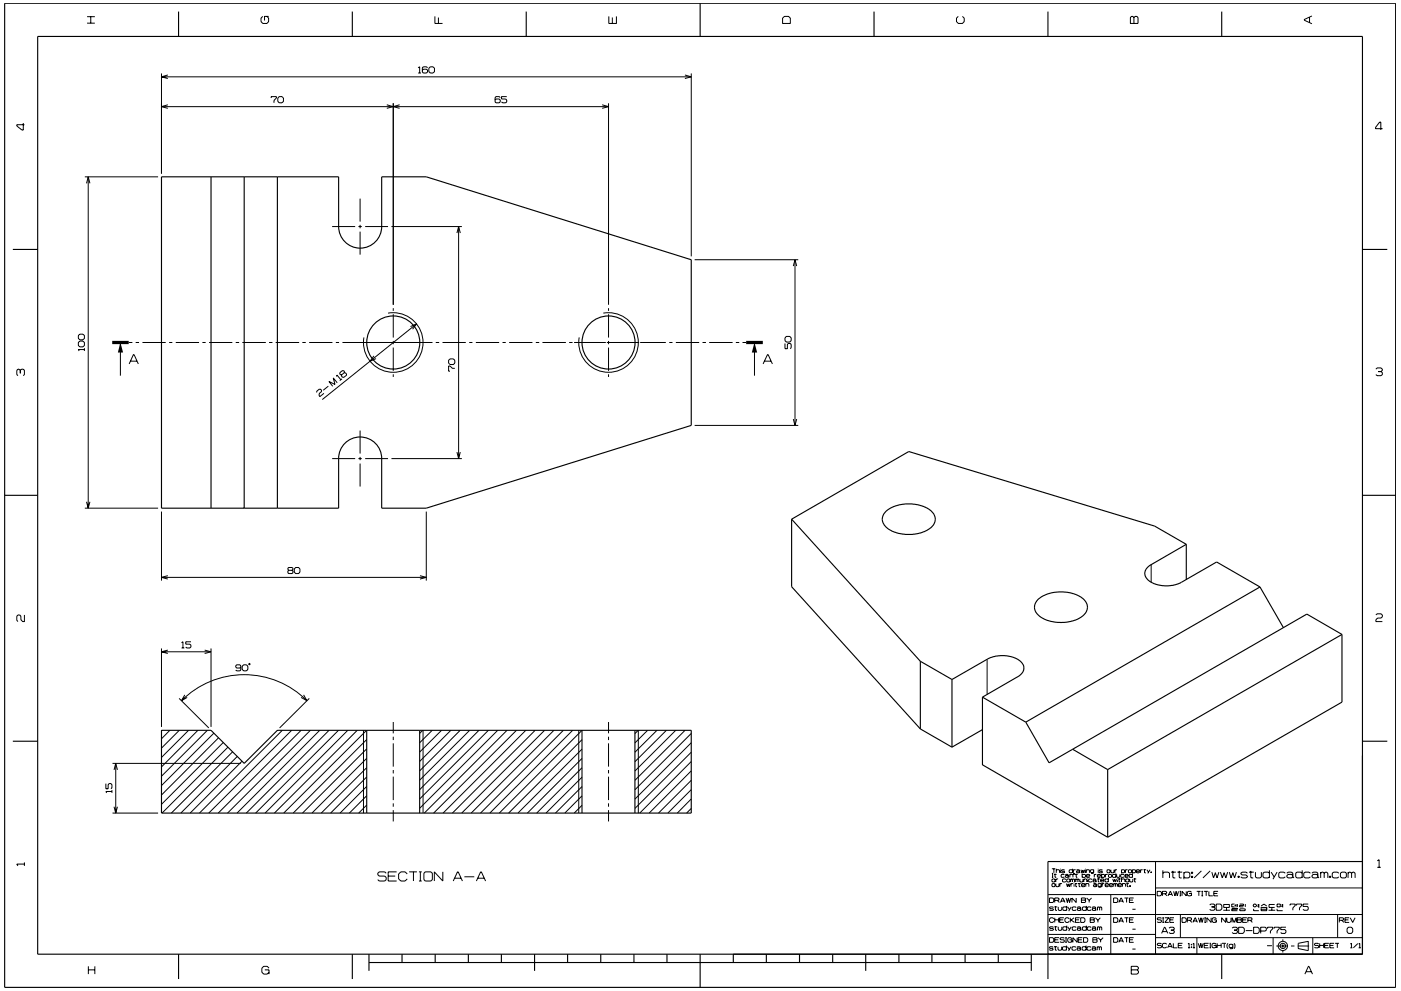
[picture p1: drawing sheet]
<svg xmlns="http://www.w3.org/2000/svg" width="420mm" height="297mm" viewBox="0 0 420 297" stroke-linecap="round" stroke-linejoin="round" font-family="sans-serif">
<g fill="none" stroke="#000" stroke-width=".3">
<path d="M26.1 6.9h2.3M26.1 5h2.3M27.2 5v1.9M78.8 4.9l-.5 .5v1.1l.5 .5h1.3l.5-.5v-1.1l-.5-.5M80.6 4.9h-1.3v1.2M130.4 4.9v2.1h2.3M131.5 5.2v1.8M182.6 4.9v2.1h2.3v-2.1M183.6 5.2v1.8M234.7 5.4l.5-.5h1.3l.5 .5v1.6h-2.3zM287.4 4.9l-.5 .5v1.1l.5 .5h1.2l.6-.5v-1.1l-.6-.5M339.3 4.9h.4l.4 .4 .3-.4h.5l.4 .4v1.7h-2.3v-1.7z"/>
<path d="M340.1 5.3v1.7M392.7 5.2v1.5M393.4 4.8l-2.2 1v.3l2.2 1M7 36.9v2.1h-.4l-1.6-1.2v-.4h2.3M48.4 23h158.9M48.4 22v30M48.4 32h134.1M50.3 31.4l-1.9 .6 1.9 .5M50.3 22.5l-1.9 .5 1.9 .5M81.3 29.4v-.4h1.6v.4l-.7 .7v.7M83.7 29h.9l.4 .4v1l-.4 .4h-.9l-.4-.4v-1zM116 31.4l1.9 .6-1.9 .5"/>
<path d="M117.9 30.9v60.5M119.8 31.4l-1.9 .6 1.9 .5M125.4 20.3l.5-.3v1.9M125.4 21.9h.8M128.2 20.3l-.3-.3h-.9l-.3 .3v1.3l.3 .3h.9l.3-.3v-.6l-.3-.3h-.9l-.3 .3M128.6 20.4l.4-.4h.9l.4 .4v1.1l-.4 .4h-.9l-.4-.4zM150 29.3l-.3-.3h-1l-.2 .3v1.2l.2 .3h1l.3-.3v-.5l-.3-.3h-1l-.2 .3M152 29h-1.6v.7h1.3l.3 .3v.5l-.3 .3h-1l-.3-.3M180.6 31.4l1.9 .6-1.9 .5M182.5 30.9v60.5M205.4 22.5l1.9 .5-1.9 .5M207.3 22v54.8"/>
<path d="M414.6 38.6h-2.1v-.4l1.3-1.6h.3v2.3M25.4 53h22M26 55l.5-2 .5 2M26.5 53v99.3M108 59.5v6.9M99.6 67.9h6.9M107.5 67.9h1M108 67.4v1M108 69.4v6.9M109.5 67.9h6.9M117.4 67.9h21.1M137 69.8l.5-1.9 .5 1.9"/>
<path d="M137.5 67.9v69.6M208.3 77.9h31.1M237.9 79.8l.5-1.9 .5 1.9M238.4 77.9v49.6M116.4 93.9a8.9 8.9 0 0 1 10.5 8.2 8.9 8.9 0 0 1-9.4 9.5 8.9 8.9 0 0 1-8.4-10.5M117.9 92.4v.8M117.9 94.2v7M123.1 97.9l1.8-.8-1.2 1.6M124.9 97.1l-28.3 22.7M180.9 93.9a8.9 8.9 0 0 1 10.5 8.2 8.9 8.9 0 0 1-9.4 9.5 8.9 8.9 0 0 1-8.3-10.5M182.5 92.4v.8M182.5 94.2v7"/>
<path d="M6.1 111l-.4-.3h-.3l-.4 .3v1.3l.4 .3M6.1 111l.3-.3h.6l.3 .3v1.3l-.3 .3M6.1 111v.9M23.5 102.7l.4-.5h1l.4 .5v.8l-.4 .5h-1l-.4-.5zM23.9 100.2h1l.4 .4v.8l-.4 .5h-1l-.4-.5v-.8zM25.3 104.8h-1.8l.2 .4M25.3 104.4v.8M36.1 102.7v9.9M38.6 102.7h1.1M38.7 109.1l1.3-2.8h.2l1.3 2.8M39.2 108.2h1.9M40.7 102.7h1"/>
<path d="M42.7 102.7h7M50.7 102.7h1M52.7 102.7h7M60.7 102.7h1M62.7 102.7h7M70.7 102.7h1M72.7 102.7h7M80.7 102.7h1M82.7 102.7h7M90.7 102.7h1M92.7 102.7h7M95 117.6v-.3l.8-.7 .4 .1 .2 .7-.6 .5-.1 .6 .2 .4 1.3-1"/>
<path d="M98.5 115.7l-1.6 1.3M100.7 102.7h1M100.9 112.9l.1-.5 1.2 1.4M101.1 114.7l-1.2-1.4 .6 1.9-1.9-.9 1.2 1.5M102.6 113.5l-.7 .6M102.7 102.7h27M103.2 111.7l-.1-.6h-.4l-.8 .6v.4l.5 .3M103.2 111.7l-.8 .7M103.2 111.7l.4 .1 .3 .3v.4l-.8 .6h-.4l-.3-.7M112.1 106.7l-1.1 1.6 1.8-.8M117.9 102.2v1M117.9 104.2v7"/>
<path d="M117.9 112.2v.8M130.7 102.7h1M132.7 102.7h7M135 107.6h1l.4 .4v.8l-.4 .5h-1l-.5-.5v-.8zM136.4 110.4h-.7l-.7-.7h-.5v1.6h.5M140.7 102.7h1M142.7 102.7h7M150.7 102.7h1M152.7 102.7h7M160.7 102.7h1M162.7 102.7h7M170.7 102.7h1"/>
<path d="M172.2 102.7h9.5M182 102.7h9.7M182.5 102.2v1M182.5 104.2v7M182.5 112.2v.8M192 102.7h7.7M200.7 102.7h1M202.7 102.7h7M210.7 102.7h1M212.7 102.7h7M220.7 102.7h1M222.7 102.7h1.1"/>
<path d="M226.3 102.7v9.9M228.9 109.1l1.3-2.8h.2l1.2 2.8M229.3 108.2h1.9M235.4 103v1.5h.7v-1.3l.3-.2h.6l.3 .2v1l-.3 .3M235.8 100.8h1.1l.4 .5v.8l-.4 .4h-1.1l-.4-.4v-.8zM412.6 110.7l.4-.4h1.2l.4 .4v.3l-.4 .4M413.3 111.4h.9M414.2 111.4l.4 .3v.6l-.4 .3h-1.2l-.4-.3M99.6 137.5h6.9M107.5 137.5h1M108 129v6.9M108 137v.9"/>
<path d="M108 138.9v6.9M109.5 137.5h6.9M117.4 137.5h21.1M137 135.5l.5 2 .5-2M208.3 127.5h31.1M237.9 125.6l.5 1.9 .5-1.9M25.4 152.3h22M25.9 150.4l.6 1.9 .5-1.9M48.4 153.3v20.7M127.8 153.3v20.7M48.4 173.1h79.4M50.3 172.6l-1.9 .5 1.9 .5"/>
<path d="M86.6 170.9l-.3-.3 .3-.5h1l.3 .2-.3 .6M86.6 170.9l-.3 .3v.5l.3 .2h1l.3-.2v-.5l-.3-.3M86.6 170.9h1M88.3 170.5l.4-.4h.8l.5 .4v1l-.5 .4h-.8l-.4-.4zM125.9 172.6l1.9 .5-1.9 .5M345.2 169.3v5.2M7.3 184.3v2h-.5l-.5-.5v-1.1l-.4-.4h-.5l-.4 .4v1.2l.4 .4M48.4 195.4h14.9M48.4 194.4v23.5M50.3 194.9l-1.9 .5 1.9 .5M54.4 192.7l.5-.3v1.8M54.4 194.2h.9"/>
<path d="M57.3 192.4h-1.6v.7h1.3l.3 .3v.5l-.3 .3h-1l-.3-.3M61.4 194.9l1.9 .5-1.9 .5M63.3 194.4v23.5M72.2 199.9l-.2 .3h-1l-.3-.3 .3-.6h1l.2 .3v1.2l-.2 .3h-1l-.3-.3M72.6 199.7l.5-.4h.8l.4 .4v1l-.4 .4h-.8l-.5-.4zM74.7 198.8l.3 .2-.1 .3-.3-.2zM296 197.6v10.6M412.6 184.3l.4-.3h1.2l.4 .3v.6l-.4 .4h-1.1l-.5 .5v.5h2M50.9 218.9l-2.5 2.5M53.7 209.3l8.9 8.9M53.8 218.9l-5.4 5.3M54.4 210a26.6 26.6 0 0 1 37.6 0"/>
<path d="M55.4 208.3l-1 1.7 1.7-1M56.6 218.9l-8.2 8.1M59.3 218.9l-10.9 11M62.2 218.9l-13.8 13.8M64.1 219.8l-15.7 15.7M84.7 218.9l-24.9 24.8M87.5 218.9l-24.9 24.8M90.3 218.9l-24.9 24.8M91.1 208.3l.9 1.7-1.7-1M92.7 209.3l-8.8 8.9M93.1 218.9l-24.9 24.8M95.9 218.9l-24.8 24.8"/>
<path d="M98.7 218.9l-24.8 24.8M101.5 218.9l-24.8 24.8M104.3 218.9l-24.8 24.8M107.1 218.9l-24.8 24.8M109 218.9v24.8M109.9 218.9l-24.8 24.8M117.9 216.4v3.4M126.8 218.9l-.9 .9M126.9 218.9v24.8M129.6 218.9l-3.7 3.7M132.4 218.9l-6.5 6.5M135.2 218.9l-9.3 9.3"/>
<path d="M138 218.9l-12.1 12.2M140.8 218.9l-14.9 14.9M143.6 218.9l-17.7 17.8M146.5 218.9l-20.6 20.6M149.3 218.9l-23.4 23.4M152.1 218.9l-24.8 24.8M154.9 218.9l-24.9 24.8M157.7 218.9l-24.8 24.8M160.5 218.9l-24.8 24.8M163.3 218.9l-24.8 24.8M166.1 218.9l-24.8 24.8M169 218.9l-24.9 24.8"/>
<path d="M171.7 218.9l-24.8 24.8M173.6 218.9v24.8M174.5 218.9l-24.8 24.8M182.5 216.4v3.4M190.4 219.9l1-1v24.8M194.2 218.9l-3.8 3.8M197 218.9l-6.6 6.6M199.9 218.9l-9.5 9.4M202.6 218.9l-12.2 12.2M205.4 218.9l-15 15M207.3 219.8l-16.9 16.9M31.7 234.9v1.5h.7v-1.2l.3-.3h.6l.3 .3v.9l-.3 .3"/>
<path d="M33.6 237.2h-1.9l.3 .5M33.6 236.8v.9M33.7 228.8h38.5M34.2 230.8l.5-2 .5 2M34.7 228.8v14.9M65.5 221.2l-17.1 17.1M67 222.5l-18.6 18.6M68.4 223.9l-19.8 19.8M69.8 225.3l-18.4 18.4M71.2 226.7l-17 17M72.6 228.2l-15.6 15.5M110 235.7l-8 8"/>
<path d="M110 232.9l-10.9 10.8M110 238.5l-5.2 5.2M110 230.1l-13.6 13.6M110 227.3l-16.4 16.4M110 224.5l-19.3 19.2M110 221.7l-22.1 22M117.9 220.8v1M117.9 222.8v7M117.9 230.8v1M117.9 232.8v7M174.5 235.8l-7.9 7.9M174.5 233l-10.8 10.7"/>
<path d="M174.5 230.1l-13.6 13.6M174.5 227.3l-16.3 16.4M174.5 224.5l-19.2 19.2M174.5 221.7l-22 22M174.5 238.5l-5.1 5.2M182.5 220.8v1M182.5 222.8v7M182.5 230.8v1M182.5 232.8v7M207.3 239.5l-4.2 4.2M207.3 231.1l-12.6 12.6M207.3 228.3l-15.4 15.4"/>
<path d="M207.3 225.5l-16.9 16.8M207.3 222.6l-16.9 16.9M207.3 236.7l-7 7M207.3 233.9l-9.8 9.8M7.3 258.5v1M7.3 259h-2.3l.4 .5M33.7 243.7h13.7M34.2 241.8l.5 1.9 .5-1.9M110 241.3l-2.4 2.4M117.9 240.8v1M117.9 242.8v3.4M174.5 241.4l-2.3 2.3"/>
<path d="M182.5 240.8v1M182.5 242.8v3.4M207.3 242.3l-1.4 1.4M346.5 258.2v27.8M413 258l.6-.3v2.3M413 260h1.1M115.8 261.8l-.4-.5h-1.7l-.4 .5v.4l.4 .4h1.7l.4 .4v.7l-.4 .4h-1.7l-.4-.4M116.4 262.6h2.1M119 261.3h-2.6v2.8h2.6M122.1 262l-.6-.7h-1.3l-.7 .7v1.4l.7 .7h1.3l.6-.7M122.7 261.3h2.3M124 261.3v2.8"/>
<path d="M125.6 261.3h.9M125.6 264.1h.9M126.1 261.3v2.8M127.5 261.3h1.7l.5 .4v2l-.5 .4h-1.7l-.4-.4v-2zM132.8 261.3v2.8l-2.5-2.8v2.8M135.9 264.1l1.3-2.8h.2l1.3 2.8M136.4 263.2h1.9M139.3 262.8h2.9M142.9 264.1l1.2-2.8h.3l1.2 2.8M143.3 263.2h1.9M314.3 274.1h94.3M314.3 268.1h32.3"/>
<path d="M314.7 269.2h1l.3 .3v.7l-.3 .3h-1zM315.5 260.4h1M315.5 261.8h.3M315.5 263h.3M315.5 263.7l.7-.3 .2 .8-.7 .2-.2-.2zM315.5 265l.7-.2 .2 .8-.7 .2-.2-.2zM315.7 261.8v1.2M315.9 272l-.2-.2h-.7l-.3 .2 .3 .4h.7l.2 .3-.2 .2h-.7l-.3-.2M315.9 278l-.2-.2h-.7l-.3 .2 .3 .3h.7l.2 .3-.2 .2h-.7l-.3-.2M316 275.4l-.3-.3h-.6l-.4 .3v.7l.4 .4h.6l.3-.4M316.1 260.4v1.2M316.1 262.1h.8"/>
<path d="M316.2 271.8h.9M316.2 277.8h.9M316.3 275.1v1.4M316.3 275.7h1.2M316.3 269.9h1.1l.2-.5-.2-.2h-1.1v1.3M316.4 261.9v1l.4 .1M316.5 271.6v1.2l.5 .1M316.5 277.6v1.2h.5M316.6 264.8v.8l.3 .2 .7-.2v-.8M316.6 263.4v1M316.8 260.9l.8-.2 .2 .9M316.8 260.4v1.2"/>
<path d="M317.1 269.9l.6 .6M317.3 263.4l-.7 .3M317.4 271.8v.9l.2 .2h.6l.2-.2v-.9M317.4 277.8v.8l.2 .2h.6l.2-.2v-.8M317.5 275.1v1.4M317.8 275.7h1.1M317.8 264.8v1M318 270.5l.6-1.3 .8 1.3M318 260.4v.2M318 260.9v.7M318.2 270.1h1M318.5 264.8l-.7 .2"/>
<path d="M319.1 275.1h-1.3v1.4h1.3M319.2 262.3l-.2-.2-.8 .2 .2 .7 .8-.2M319.3 260.9l-.2-.2-.8 .2 .2 .3 .8 .1-.2 .3h-.6l-.2-.2M319.5 262.3l.7-.2 .2 .7M319.7 263.7l-.2-.3h-.6l-.3 .3v.5l.3 .2 .8-.2M319.7 269.2l.4 1.3 .3-1.3 .4 1.3 .4-1.3M319.8 264.8l.3 1 .3-.9 .3 .9 .2-1M319.9 263.7l.8-.3 .1 .8-.7 .2-.2-.2zM319.9 272l-.2-.2h-.8l-.2 .2v.7l.2 .2h.8l.2-.2M319.9 278l-.2-.2h-.8l-.2 .2v.6l.2 .2h.8l.2-.2M319.9 271.5v1.4M319.9 277.5v1.3"/>
<path d="M320.2 271.8l.6 .9M320.2 277.8l.6 .8M320.4 262.6l-.2-.2h-.5l-.2 .2 .2 .4 .7-.2M320.4 262.8l.2 .2M320.6 275.4l-.3-.3h-.6l-.3 .3v.7l.3 .4h.6l.3-.4M320.8 262.3l.8-.2 .2 .2v.7M320.8 262.1v.9M321 275.1v1.4M321.1 263.7l.2-.3 .3 .3M321.1 263.4v1M321.1 275.7l1.1 .8M321.2 264.8v1"/>
<path d="M321.3 271.8l-.8 1.3M321.3 277.8l-.8 1.3M321.6 260.9l-.1-.2-.9 .2 .2 .7h.7l.1-.2M321.6 260.4v1.2M321.6 263.7v.7M321.6 263.7l.3-.3 .3 .3v.7M321.9 264.8l-.7 .2M321.9 260.7v.9M322 261.8h.2l-.2 .4zM322.1 275.1l-1.1 .9M322.1 264.5v.3M322.1 265v.8"/>
<path d="M322.1 261.8l-.1 .4M322.4 264.8h.7M322.5 262.1h.7M322.5 263.7l.2-.3 .3 .3M322.5 263.4v1M322.5 275.7h1.1M322.6 260.7l-.7 .2M322.6 264.7v1l.4 .1M322.7 272l-.2-.2h-.7l-.2 .2v.7l.2 .2h.7l.2-.2M322.7 278l-.2-.2h-.7l-.2 .2v.6l.2 .2h.7l.2-.2M322.7 269.2v1.3l-1.2-1.3v1.3M322.7 261.9v1l.4 .1"/>
<path d="M322.8 260.9l.8-.2 .2 .2v.5M323 263.7v.7M323 263.7l.2-.3 .4 .3v.7M323 272l.3-.2h.6l.2 .2v.7M323 278l.3-.2h.6l.2 .2v.6M323.3 264.8h.8M323.6 264.7v1l.4 .1M323.8 261.2l-.2-.1-.8 .1 .2 .4 .8-.2M323.8 261.4l.1 .2M323.8 275.1h-1.3v1.4h1.3M323.8 263.4l.2 1 .8-.2v-.8M324.1 275.1h1l.3 .3v.7l-.3 .4h-1z"/>
<path d="M324.1 272.5l-.2-.3h-.6l-.3 .3 .3 .4h.6l.2-.2M324.1 278.4l-.2-.2h-.6l-.3 .2 .3 .4h.6l.2-.2M324.1 272.7l.2 .2M324.1 278.6l.2 .2M324.2 260.7l.3 .9 .2-.8 .3 .8 .3-.9M324.3 269.2h1.1l.2 .2-.2 .4 .2 .5-.2 .2h-1.1zM324.3 269.8h1.1M324.4 265.3h1l-.2-.5h-.7l-.1 .8 .1 .2 .9-.2M324.5 262.3l.2-.2 .8 .2-.1 .7-.9-.2M324.5 261.8v1.2M325 263.7l.2-.3h.6l.1 1M325 263.4v1"/>
<path d="M325.5 260.4v.2M325.5 260.9v.7M325.6 264.8v1M325.6 265l.8-.2 .2 1M325.8 262.6h1l-.2-.5-.8 .2v.5l.2 .2 .8-.2M325.8 260.7v.9M325.8 260.9l.8-.2 .1 .9M325.8 272l-.2-.2h-.8l-.2 .2v.7l.2 .2h.8l.2-.2M325.8 278l-.2-.2h-.8l-.2 .2v.6l.2 .2h.8l.2-.2M325.8 271.5v1.4M325.8 277.5v1.3M325.9 269.2l.7 .7"/>
<path d="M326.2 263.2v.2M326.2 263.7v.7M326.6 269.9v.6M326.9 275.1h1.1l.2 .2-.2 .4 .2 .6-.2 .2h-1.1zM326.9 275.7h1.1M327.2 272l-.2-.2h-.7l-.2 .2v.7l.2 .2h.7l.2-.2M327.2 278l-.2-.2h-.7l-.2 .2v.6l.2 .2h.7l.2-.2M327.4 269.2l-.8 .7M327.5 263.7l-.2-.3h-.7l-.1 .3 .1 .7 .9-.2M327.5 272l.2-.2h.7l.2 .9M327.5 278l.2-.2h.7l.2 .8M327.7 263.7l.2-.3h.6l.2 .8"/>
<path d="M327.9 265l.7-.2 .2 .8M328 260.9l-.2-.2-.8 .2 .2 .6h.6l.2-.2M328 260.7v.9l-.8 .2M328.2 262.1v.9M328.5 275.1l.8 .7M328.6 272.5l-.2-.3h-.7l-.2 .3 .2 .4h.7l.2-.2M328.6 278.4l-.2-.2h-.7l-.2 .2 .2 .4h.7l.2-.2M328.6 272.7l.2 .2M328.6 278.6l.2 .2M328.7 264l-.2-.2h-.6l-.2 .2 .2 .4 .8-.2M328.7 264.2l.1 .2M328.8 262.1l-.6 .2"/>
<path d="M328.8 265.4l-.2-.2-.7 .2 .2 .4 .7-.2M328.8 265.6l.2 .2M329.1 262.6h1l-.2-.5h-.6l-.2 .7 .2 .2 .8-.2M329.1 263.4h.8M329.1 272l.2-.2 .5 .2M329.1 271.8v1.1M329.1 277.8v1M329.1 278l.2-.2 .5 .2M329.3 275.8v.7M329.3 260.4v.2M329.3 260.9v.7M329.4 263.3v1l.3 .1"/>
<path d="M329.8 272l.2-.2 .4 .2v.9M329.8 272v.9M329.8 278v.8M329.8 278l.2-.2 .4 .2v.8M330 275.1l-.7 .7M330.1 263.9h1l-.2-.5h-.6l-.2 .8 .2 .2 .8-.2M330.3 265l-.2-.2-.8 .2 .1 .7h.7l.2-.2M330.3 264.8v1l-.9 .1M330.4 262.3l.1-.2 .8 .2-.2 .7-.7-.2M330.4 262.1v1.1M330.5 264.8v1M330.6 260.9l-.1-.2-.9 .2 .2 .3h.7l.1 .1-.1 .3h-.7l-.2-.2"/>
<path d="M331.2 264.8l-.7 .2M331.4 265.3h1l-.1-.5-.9 .2v.6l.2 .2 .8-.2M331.5 262.1v.9M332.1 260.7l.8 .2-.2 .7h-.6l-.1-.2zM332.2 262.1l-.7 .2M332.4 263.7l-.2-.3h-.6l-.2 .3 .2 .7 .8-.2M332.4 263.2v1.2M332.4 262.3l.8-.2 .2 .2v.5l-.8 .2zM332.7 265.3h1l-.2-.5-.8 .2v.6l.2 .2 .8-.2M333.1 268.1v17.9M333.2 260.7l.1 .9h.6l.2-.2v-.7M333.7 263.4l.3 1 .3-.8 .3 .8 .2-1"/>
<path d="M334 269.2h.9l.3 .3v.7l-.3 .3h-.9zM334 275.1h.9l.3 .3v.7l-.3 .4h-.9zM334 265l.2-.2 .4 .2M334 264.8v1M334.3 260.7v.9M334.6 265l.1-.2 .4 .2v.8M334.6 265v.8M334.6 262.3l-.2-.2-.8 .2 .2 .7 .8-.2M334.6 261.8v1.2M334.9 262.1l.2 .9 .7-.2v-.7M335 260.7l-.7 .2M335.1 263.2v.2"/>
<path d="M335.1 263.7v.7M335.4 263.4h.7M335.4 265.3h1l-.2-.5h-.7l-.1 .8 .1 .2 .9-.2M335.5 276.5l.7-1.4 .7 1.4M335.5 270.5l.7-1.3 .7 1.3M335.6 263.3v1l.4 .1M335.7 276.1h1M335.7 270.1h1M336.3 260.9l.2-.2 .8 .2-.2 .7h-.6l-.2-.2M336.3 260.7v1.1M336.3 263.2v1.2M336.3 263.7l.2-.3h.7l.2 1"/>
<path d="M336.6 265l.2-.2 .8 .2v.8M336.6 264.8v1M337.1 262.3l-.2-.2-.8 .2 .2 .7 .8-.2M337.2 275.1h1.2M337.2 269.2h1.2M337.4 262.5h1l-.2-.4h-.7l-.1 .7 .1 .2 .9-.2M337.5 260.7v.9M337.6 263.7l.8-.3 .1 .8-.7 .2-.2-.2zM337.8 264.8h.7M337.9 269.2v1.3M337.9 275.1v1.4M338.1 264.7v1l.4 .1"/>
<path d="M338.2 260.7l-.7 .2M338.4 260.9l.7-.2 .2 .2v.5l-.7 .2zM338.7 275.7h1.1M338.7 269.8h1.1M338.8 265.5l.2 .2zM338.8 263.4v.8l.2 .2 .7-.2v-.8M338.9 265.5v.2M339.6 260.9l.2-.2 .7 .2-.2 .7h-.5l-.2-.2M339.6 260.7v1.1M339.6 278.5h1M339.6 272.5h1M339.6 262.3l-.1-.2-.9 .2 .2 .7 .8-.2"/>
<path d="M339.6 261.8v1.2M340 269.2h-1.3v1.3h1.3M340 275.1h-1.3v1.4h1.3M340 263.4h.7M340.3 263.3v1l.3 .1M340.8 261.2h1l-.2-.5h-.6l-.2 .7 .2 .2h.6l.2-.2M342.1 260.7v.9M342.7 260.7l-.6 .2M342.9 260.7h.8M343.2 260.5v1l.4 .1M344 260.7l.4 .7M344.9 260.7l-.7 1.1"/>
<path d="M345.1 261.3l.2 .2zM345.2 261.3v.2M346.5 266.2h62.1M347 267.2h1l.3 .3v.7l-.3 .3h-1zM348.3 275.3l-.2-.2h-.8l-.3 .4 .3 .2h.8l.2 .6-.2 .2h-.8l-.3-.2M348.4 279.8l.8-1.9 1 1.9M348.6 275.1h.4M348.6 276.5h.4M348.6 267.9h1.1l.2-.5-.2-.2h-1.1v1.3M348.7 279.2h1.2M348.7 261.8l.4-.4h1.2l.4 .4v1.3M348.7 260.9v2.2"/>
<path d="M348.8 275.1v1.4M349.3 275.1h1.2l-1.2 1.4h1.2M349.4 267.9l.6 .6M350.3 268.5l.6-1.3 .8 1.3M350.5 268.1h.9M350.6 278.2l.3-.3h1l.3 .3-.3 .6M350.8 275.7h1.1M351.2 278.8h.7M351.2 261.4h1.4M351.7 261v2l.8 .1M351.9 278.8l.3 .3v.4l-.3 .3h-1l-.3-.3M352 267.2l.4 1.3 .3-1.3 .4 1.3 .3-1.3"/>
<path d="M352.1 275.1h-1.3v1.4h1.3M353.1 261.4h1.4M353.7 261v2l.7 .1M353.8 267.2h.4M353.8 268.5h.4M354 267.2v1.3M354 274.1v7M354.5 275.1h.9l.4 .3v.7l-.4 .4h-.9zM355 261.7l.4-.3h1l.4 .3v1.1l-.4 .3h-1l-.4-.3M355 261.4v2.1M355.8 267.2v1.3l-1.3-1.3v1.3M356.1 275.8h1l.2-.5-.2-.2h-1v1.4"/>
<path d="M356.6 267.8h.7v.7M356.8 275.8l.6 .7M357.3 262.6h.4v.4h-.4zM357.3 261.4h.4v.4h-.4zM357.3 267.5l-.3-.3h-.6l-.3 .3v.7l.3 .3h.6l.3-.3M357.5 261.4v.4M357.5 262.6v.4M357.8 276.5l.6-1.4 .7 1.4M358 276.1h.9M358.9 267.2h1.1M359.4 275.1l.4 1.4 .4-1.4 .3 1.4 .4-1.4M359.5 267.2v1.3"/>
<path d="M360.3 261l-2.2 2.1M360.3 267.2h.5M360.3 268.5h.5M360.5 267.2v1.3M361.1 267.2h1.1M361.2 275.1h.5M361.2 276.5h.5M361.4 275.1v1.4M361.7 267.2v1.3M362.5 267.2v1.3h1.2M362.8 271.3l.3-.3h1l.3 .3-.3 .5M362.9 261l-2.1 2.1"/>
<path d="M363.2 275.1v1.4l-1.3-1.4v1.4M363.3 271.8h.8M363.4 261.4l.5 1.7 .6-1.5 .5 1.5 .5-1.7M364 275.7h.8v.8M364 267.8h1.1M364.1 271.8l.3 .3v.4l-.3 .3h-1l-.3-.3M364.7 271h1.3l.4 .4v1l-.4 .4h-1.3zM364.8 275.4l-.3-.3h-.7l-.3 .3v.7l.3 .4h.7l.3-.4M365.3 267.2h-1.3v1.3h1.3M366 261.4l.6 1.7 .5-1.5 .5 1.5 .6-1.7M366.9 272.8h1.9M367 271.1h1.7v.9h-1.7z"/>
<path d="M367.6 275.1v1.4l-1.3-1.4v1.4M367.8 272v.8M367.9 275.1v1l.3 .4h.6l.4-.4v-1M368.7 261.4l.5 1.7 .5-1.5 .5 1.5 .6-1.7M369.4 272.2h1.7v.3h-1.7v.5h1.7M369.5 276.5v-1.4l.6 1.4 .7-1.4v1.4M369.5 278.2l.3-.3h1l.3 .3-.3 .6M370.1 278.8h.7M370.2 271h-.8v.8h.8M370.2 271.4h.5M370.7 271v.8M370.8 278.8l.3 .3v.4l-.3 .3h-1l-.3-.3"/>
<path d="M371 275.1h1.1l.2 .2-.2 .4 .2 .6-.2 .2h-1.1zM371 275.7h1.1M371.1 271v.8M371.3 262.6h.3v.4h-.3zM371.5 262.6v.4M371.5 277.9h1.2l.5 .4v1.1l-.5 .4h-1.2zM371.8 271h1.1v.4h-1.1v.4h1.1M371.8 272.5l1.5-.1 .2 .4-1.6 .2zM372.7 275.7h1M373.5 271v.8M373.6 278.9h2M373.9 275.1h-1.2v1.4h1.2"/>
<path d="M374.1 261.8l-.4-.4h-1.2l-.4 .4 .4 .5h1.2l.4 .5-.4 .3h-1.2l-.4-.3M374.2 275.8h1.1l.2-.5-.2-.2h-1.1v1.4M374.6 261.4h1.4M374.9 275.8l.7 .7M375.1 261v2l.7 .1M376 272.4v.6h1.5M376 277.9h1.2l.5 .4v1.1l-.5 .4h-1.2zM376.1 271h.4l.3 .3-.3 .5h-.4l-.3-.2zM376.5 261.4v1.4l.3 .3h1.1l.4-.3v-1.4M377.1 271.3h.4M377.1 271.7h.4M377.5 271v1.1"/>
<path d="M378.1 279.1h1.4l.3-.3v-.6l-.3-.3h-1.4v1.9M378.1 272h2M378.2 272.5h1.7M378.2 272.2v.8h1.7v-.8M378.2 271.6l.8-.6 .9 .6M380.1 278.3v-.4h1.6v.4l-.7 .8v.7M380.4 272.8h2M380.7 261.8l-.3-.4h-1.3l-.3 .4v1l.3 .3h1.3l.3-.3M380.7 260.9v2.2M381.2 261.4l.9 1.4M381.4 272v.8M382.1 278.3v-.4h1.6v.4l-.7 .8v.7"/>
<path d="M382.3 271.1h-1.7v.9h1.7M383 271h1v.8h-1zM383 272.4v.6h1.7M383 261.4l-1.2 2.1M384.3 271.3h.4M384.3 271.7h.4M384.7 271v1M385.4 261.8l-.3-.4h-1.3l-.3 .4v1l.3 .3h1.3l.3-.3M385.7 277.9h-1.6v.7h1.3l.3 .3v.6l-.3 .3h-1.1l-.2-.3M385.9 261.8l.4-.4h1l.4 .4v1M386.9 271.4v-.4h1.5v.4l-.7 .7v.7M387.7 262.5l-.4-.4h-1l-.4 .4v.3l.4 .3h1l.4-.3"/>
<path d="M387.7 262.8l.4 .3M388.8 271.4v-.4h1.6v.4l-.7 .7v.7M390.5 261.8l-.4-.4h-1.2l-.3 .4v1l.3 .3h1.2l.4-.3M390.5 260.9v2.2M392.3 271h-1.5v.7h1.3l.2 .3v.5l-.2 .3h-1l-.3-.3M393 261.8l-.4-.4h-1.2l-.4 .4v1l.4 .3h1.2l.4-.3M393.4 261.8l.4-.4h1.1l.3 .4v1M395.2 262.5l-.3-.4h-1.1l-.4 .4v.3l.4 .3h1.1l.3-.3M395.2 262.8l.4 .3M396.1 261.8l.3-.4h.4l.3 .4M396.1 261.4v1.7M397.1 261.8l.4-.4 .7 .4v1.3"/>
<path d="M397.1 261.8v1.3M398.7 262.6h.4v.4h-.4zM398.9 262.6v.4M401.2 274.1v7M401.5 261.8l-.3-.4h-1.3l-.4 .4v1l.4 .3h1.3l.3-.3M401.7 275.8h1l.2-.5-.2-.2h-1v1.4M402 261.8l.4-.4h1l.4 .4v1l-.4 .3h-1l-.4-.3zM402.4 275.8l.7 .7M403.3 275.7h1.1M404.3 261.7l.3-.3 .7 .3M404.3 261.4v1.7M404.4 277.9h.9l.4 .4v1.1l-.4 .4h-.9l-.4-.4v-1.1z"/>
<path d="M404.6 275.1h-1.3v1.4h1.3M404.9 275.1l.8 1.4 .7-1.4M405.3 261.7l.4-.3h.4l.3 .3v1.4M405.3 261.7v1.4M26.5 290.7h1.9M26.5 289.6v2.4M28.4 289.6v2.4M79.4 290.7h1.3v1.3M80.7 290.2l-.6-.6h-1l-.6 .6v1.2l.6 .6h1l.6-.6M314.3 280.1h32.2M314.7 281.1h1l.3 .3v.7l-.3 .3h-1zM315.8 284l-.2-.2h-.7l-.2 .2 .2 .3h.7l.2 .2-.2 .3h-.7l-.2-.2"/>
<path d="M316.1 283.8h.9M316.3 281.7h1.1M316.5 283.6v1.1l.4 .1M317.3 283.8v.8l.2 .2 .9-.2v-.8M317.6 281.1h-1.3v1.3h1.3M319.2 281.3l-.2-.2h-.9l-.2 .2 .2 .4h.9l.2 .2-.2 .5h-.9l-.2-.2M319.5 281.1h.4M319.5 282.4h.4M319.7 281.1v1.3M319.8 284l-.2-.2h-.7l-.3 .2v.6l.3 .2h.7l.2-.2M319.8 283.4v1.4M320.1 283.8l.6 .8"/>
<path d="M320.8 281.7h.7v.7M321.2 283.8l-.7 1.2M321.5 281.4l-.4-.3h-.6l-.3 .3v.7l.3 .3h.6l.4-.3M322.7 284l-.3-.2h-.7l-.2 .2v.6l.2 .2h.7l.3-.2M323 284l.2-.2h.6l.2 .2v.6M323 281.1v1.3l-1.2-1.3v1.3M323.3 281.7h1.1M324 284.4l-.2-.2h-.6l-.2 .2 .2 .4h.6l.2-.2M324 284.6l.2 .2M324.6 281.1h-1.3v1.3h1.3M325 281.1h.9l.3 .3v.7l-.3 .3h-.9zM325.7 284l-.2-.2h-.8l-.2 .2v.6l.2 .2h.8l.2-.2"/>
<path d="M325.7 283.4v1.4M327.2 284l-.2-.2h-.8l-.2 .2v.6l.2 .2h.8l.2-.2M327.5 284l.2-.2h.6l.2 .2v.6M327.7 281.1h1.1l.3 .2-.3 .4 .3 .5-.3 .3h-1.1zM327.7 281.7h1.1M328.5 284.4l-.2-.2h-.6l-.2 .2 .2 .4h.6l.2-.2M328.5 284.6l.3 .2M329.1 283.8v1M329.1 284l.2-.2 .4 .2M329.3 281.1l.8 .7M329.7 284l.2-.2 .4 .2v.8M329.7 284v.8"/>
<path d="M330.1 281.8v.7M330.8 281.1l-.7 .7M334 281.1h.9l.3 .3v.7l-.3 .3h-.9zM335.5 282.4l.7-1.3 .7 1.3M335.7 282h1M337.2 281.1h1.2M337.9 281.1v1.3M338.7 281.7h1.1M339.3 289.6h1.7l.4 .4v.4l-.4 .3 .4 .4v.5l-.4 .4h-1.7zM339.3 290.7h1.7M339.6 284.5h1M340 281.1h-1.3v1.3h1.3"/>
<path d="M346.5 281.1h62.1M348.3 283l-.2-.3h-.8l-.3 .5 .3 .2h.8l.2 .5-.2 .2-1.1-.2M349.9 283l-.3-.3h-.7l-.3 .3v.8l.3 .3h.7l.3-.3M350.2 284.1l.6-1.4 .8 1.4M350.4 283.7h1M351.9 282.7v1.4h1.2M353.4 283.4h1M354.6 282.7h-1.2v1.4h1.2M356.3 284.1h.6M356.3 283l.3-.3v1.4M357.2 283l.2 .3zM357.2 283.8l.2 .2z"/>
<path d="M357.3 283v.3M357.3 283.8v.2M357.8 284.1h.6M357.8 283l.3-.3v1.4M358.9 281.1v4.9M359.4 282.7l.4 1.4 .3-1.4 .3 1.4 .4-1.4M361.1 283.4h1.1M362.5 282.7h-1.4v1.4h1.4M362.8 282.7h.4M362.8 284.1h.4M363 282.7v1.4M364 283.4h.7v.7"/>
<path d="M364.7 283l-.3-.3h-.6l-.3 .3v.8l.3 .3h.6l.3-.3M365 283.4h1.2M365 282.7v1.4M366.2 282.7v1.4M366.5 282.7h1.2M367.2 282.7v1.4M368.3 282.7a1.03 1.03 0 0 0 0 1.7M369.7 283.3l-.1-.3h-.8l-.2 .3 .2 .7h.8l.1-.2M369.7 283l-.1 1.4h-.8M370.1 282.7l.3 .6-.3 1.1M380 283.5h1.5M381.8 281.1v4.9"/>
<path d="M382.8 283.6h3.4M384.7 281.6v.4M384.7 283v1.1M384.7 285v.5M387.2 283.6h1M389.2 283.6h3.4M389.3 282.7l3-.5v2.7l-3-.6zM391.3 292l1.1-2.4 1.2 2.4M391.7 291.3h1.6M393.7 281.1v4.9M395.5 283l-.2-.3h-.9l-.2 .5 .2 .2h.9l.2 .5-.2 .2-1.1-.2M395.8 283.4h1.2"/>
<path d="M395.8 282.7v1.4M397 282.7v1.4M397.2 283.4h1.1M398.5 282.7h-1.3v1.4h1.3M398.8 283.4h1.1M400.1 282.7h-1.3v1.4h1.3M400.4 282.7h1.2M401.1 282.7v1.4M405 284.1h.6M405 283l.3-.3v1.4M407.2 282.8l-1.3 1.3M407.5 284.1h.6"/>
<path d="M407.5 283l.3-.3v1.4"/>
<circle cx="384.7" cy="283.5" r="1.39"/>
<circle cx="384.7" cy="283.5" r=".79"/>
</g>
<g fill="none" stroke="#000" stroke-width=".34">
<path d="M1.4 1h417.1v295h-417.1zM11.3 10.9h397.3v275.1h-397.3zM53.6 3.5v7.4M105.7 3.5v7.4M157.8 3.5v7.4M210 1v9.9M262.1 3.5v7.4M314.3 3.5v7.4M366.4 3.5v7.4M48.4 53h53.2v14.8a6.5 6.5 0 0 0 6.4 6.6 6.5 6.5 0 0 0 6.5-6.6v-14.8h13.3l79.5 24.9v49.6l-79.5 24.8h-13.3v-14.9a6.5 6.5 0 0 0-6.5-6.4 6.5 6.5 0 0 0-6.4 6.4v14.9h-53.2zM63.3 53v99.3M73.2 53v99.3"/>
<path d="M83.2 53v99.3M3.9 74.8h7.4M408.6 74.8h7.4M1.4 148.5h9.9M237.4 155.6l35.1-20.3 73.8 22.4 9.5 5.5M237.4 155.6v20.3l38.6 42.6M237.4 155.6l38.6 42.6M265.6 153.4l2.5-1.6 3.4-.8 4 .3 1.5 .5 2 1.1a3.3 3.3 0 0 1 1.4 3.2 3.3 3.3 0 0 1-2.2 2.7l-2.7 1.1-1.9 .3h-2l-3.3-.7-2.2-1.2a3.1 3.1 0 0 1-.5-4.9zM408.6 148.5h9.9M311.2 179.8l1.5-1.1 1.6-.7 3.1-.6 3.7 .3 2.7 1.1a3.4 3.4 0 0 1 2.3 3.2 3.4 3.4 0 0 1-2.3 3.3l-2.7 1-2.9 .3-3.6-.5-2.5-1.2a3.1 3.1 0 0 1-.9-5.1zM355.8 163.2l-10.6 6.1a2.79 2.79 0 0 0-1.9 2.7 2.79 2.79 0 0 0 2.1 2.6l1.8 .7 2 .3 2.4-.1 1.6-.5 11.7-6.6 13 7.5M355.8 163.2v10.5"/>
<path d="M377.9 175.9l-70.3 40.6M377.9 175.9l7 12.2M276 198.2l9.5 5.5M276 198.2v20.3M402.5 190.2l-10.6-6.1-70.2 40.5M402.5 190.2v20.2l-70.3 40.6M402.5 190.2l-70.3 40.5M48.4 218.9h14.9l9.9 9.9 10-9.9h124.1v24.8h-158.9zM110 218.9v24.8M125.9 218.9v24.8M174.5 218.9v24.8M190.4 218.9v24.8"/>
<path d="M276 218.5l9.5 5.4M294.6 209l13 7.5M294.6 209v20.2l37.6 21.8M294.6 218.7l-9.1 5.2M294.6 209l10.6-6.1a2.77 2.77 0 0 0 1.9-2.6 2.77 2.77 0 0 0-1.9-2.7l-1.6-.7-1.8-.3-1.8-.1-2.1 .4-1.5 .5-10.9 6.3v20.2M307.6 216.5l7 12.1 7.1-4M3.9 222.2h7.4M321.7 224.6l10.5 6.1M332.2 230.7v20.3M408.6 222.2h7.4M408.6 258.2h-94.3v35.3M53.6 286v7.5"/>
<path d="M105.7 286v7.5M110.7 288.5h198.6M110.7 286v5M120.6 286v2.5M130.5 286v2.5M140.5 286v2.5M150.4 286v2.5M160.3 286v5M170.2 286v2.5M180.2 286v2.5M190.1 286v2.5M200 286v2.5"/>
<path d="M210 286v10M219.9 286v2.5M229.8 286v2.5M239.8 286v2.5M249.7 286v2.5M259.6 286v5M269.6 286v2.5M279.5 286v2.5M289.4 286v2.5M299.4 286v2.5M309.3 286v5M366.4 286v7.5"/>
<circle cx="117.9" cy="102.7" r="8"/>
<circle cx="182.5" cy="102.7" r="8"/>
</g>
<path d="M33.7 102.7h4.9M223.8 102.7h5" fill="none" stroke="#000" stroke-width=".97" stroke-linecap="butt"/>
<path d="M36.1 102.7l.8 3h-1.6zM226.3 102.7l.8 3h-1.6z" fill="#000"/>
</svg>
